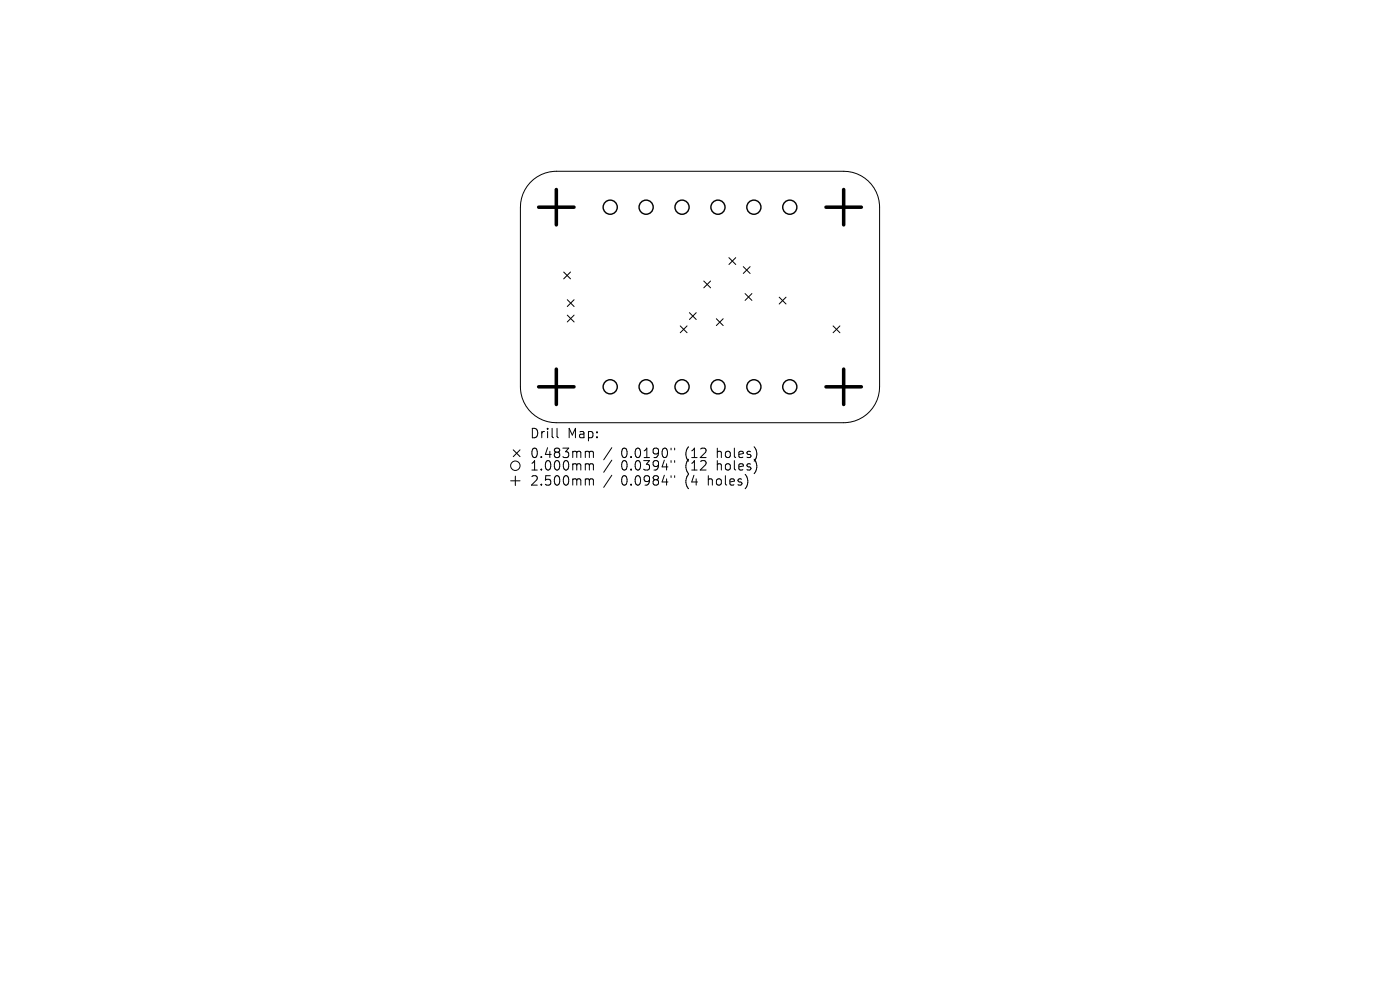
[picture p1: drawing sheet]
<svg xmlns="http://www.w3.org/2000/svg" width="297mm" height="210mm" viewBox="0 0 297 210" stroke-linecap="round" stroke-linejoin="round" font-family="sans-serif">
<defs><g id="words">
<g font-size="2.8">
<text x="112.3" y="93.2">Drill</text>
<text x="120.3" y="93.2">Map:</text>
<text x="112.3" y="97.4">0.483mm</text>
<text x="112.3" y="100.1">1.000mm</text>
<text x="131.8" y="97.4">0.0190&quot;</text>
<text x="131.8" y="100.1">0.0394&quot;</text>
<text x="145.5" y="97.4">(12</text>
<text x="145.5" y="100.1">(12</text>
<text x="152.4" y="97.4">holes)</text>
<text x="152.4" y="100.1">holes)</text>
<text x="112.3" y="103.3">2.500mm</text>
<text x="131.8" y="103.3">0.0984&quot;</text>
<text x="145.5" y="103.3">(4</text>
<text x="150.5" y="103.3">holes)</text>
</g>
</g></defs>
<g fill="none" stroke="#000" stroke-width=".21">
<path d="M112.5 38.7a7.6 7.6 0 0 1 5.5-2.4h61a7.6 7.6 0 0 1 7.6 7.7v38.1a7.6 7.6 0 0 1-7.6 7.6h-61a7.6 7.6 0 0 1-7.6-7.6v-38.1a7.6 7.6 0 0 1 2.1-5.3zM119.6 57.7l1.4 1.5M121 57.7l-1.4 1.5M149.3 59.6l1.4 1.5M150.7 59.6l-1.4 1.5M154.6 54.7l1.5 1.4M156.1 54.7l-1.5 1.4M157.7 56.6l1.4 1.4M159.1 56.6l-1.4 1.4M120.3 63.6l1.5 1.4M120.3 66.9l1.5 1.4M121.8 63.6l-1.5 1.4"/>
<path d="M121.8 66.9l-1.5 1.4M144.3 69.1l1.5 1.5M145.8 69.1l-1.5 1.5M146.3 66.3l1.4 1.5M147.7 66.3l-1.4 1.5M152 67.6l1.4 1.5M153.4 67.6l-1.4 1.5M158.1 62.3l1.4 1.4M159.5 62.3l-1.4 1.4M165.3 63l1.5 1.5M166.8 63l-1.5 1.5M176.7 69.1l1.5 1.5"/>
<path d="M178.2 69.1l-1.5 1.5M108.9 95.4l1.4 1.5M110.3 95.4l-1.4 1.5M118.2 90.9v1.7l.3 .3M124.5 95.7l.4 .1 .1 .2M124.5 98.4h.2l.3 .3M125 96l.3-.3 .5 .1 .1 1.3M125 96v1.1M125 98.7v1M125 98.7l.3-.3 .5 .1 .1 1.2M129.8 95l-1.7 2.5M129.8 97.6l-1.7 2.6"/>
<path d="M142.4 95.1v.3M142.4 97.7v.4M143.1 95.1v.3M143.1 97.7v.4M108.3 102h2M109.3 101v2M124.5 101.6h.2l.3 .3M125 101.9v1M125 101.9l.3-.3 .5 .1 .1 1.2M129.8 100.8l-1.7 2.6M142.4 100.9v.4M143.1 100.9v.4"/>
<circle cx="109.3" cy="98.8" r="1"/>
</g>
<g fill="none" stroke="#000" stroke-width=".3">
<circle cx="129.5" cy="44" r="1.5"/>
<circle cx="137.1" cy="44" r="1.5"/>
<circle cx="144.7" cy="44" r="1.5"/>
<circle cx="152.3" cy="44" r="1.5"/>
<circle cx="159.9" cy="44" r="1.5"/>
<circle cx="167.6" cy="44" r="1.5"/>
<circle cx="129.5" cy="82.1" r="1.5"/>
<circle cx="137.1" cy="82.1" r="1.5"/>
<circle cx="144.7" cy="82.1" r="1.5"/>
<circle cx="152.3" cy="82.1" r="1.5"/>
<circle cx="159.9" cy="82.1" r="1.5"/>
<circle cx="167.6" cy="82.1" r="1.5"/>
</g>
<path d="M114.3 44h7.5M118 40.2v7.5M175.2 44h7.5M179 40.2v7.5M118 78.3v7.5M179 78.3v7.5M114.3 82.1h7.5M175.2 82.1h7.5" fill="none" stroke="#000" stroke-width=".75"/>
<use href="#words"/>
</svg>
